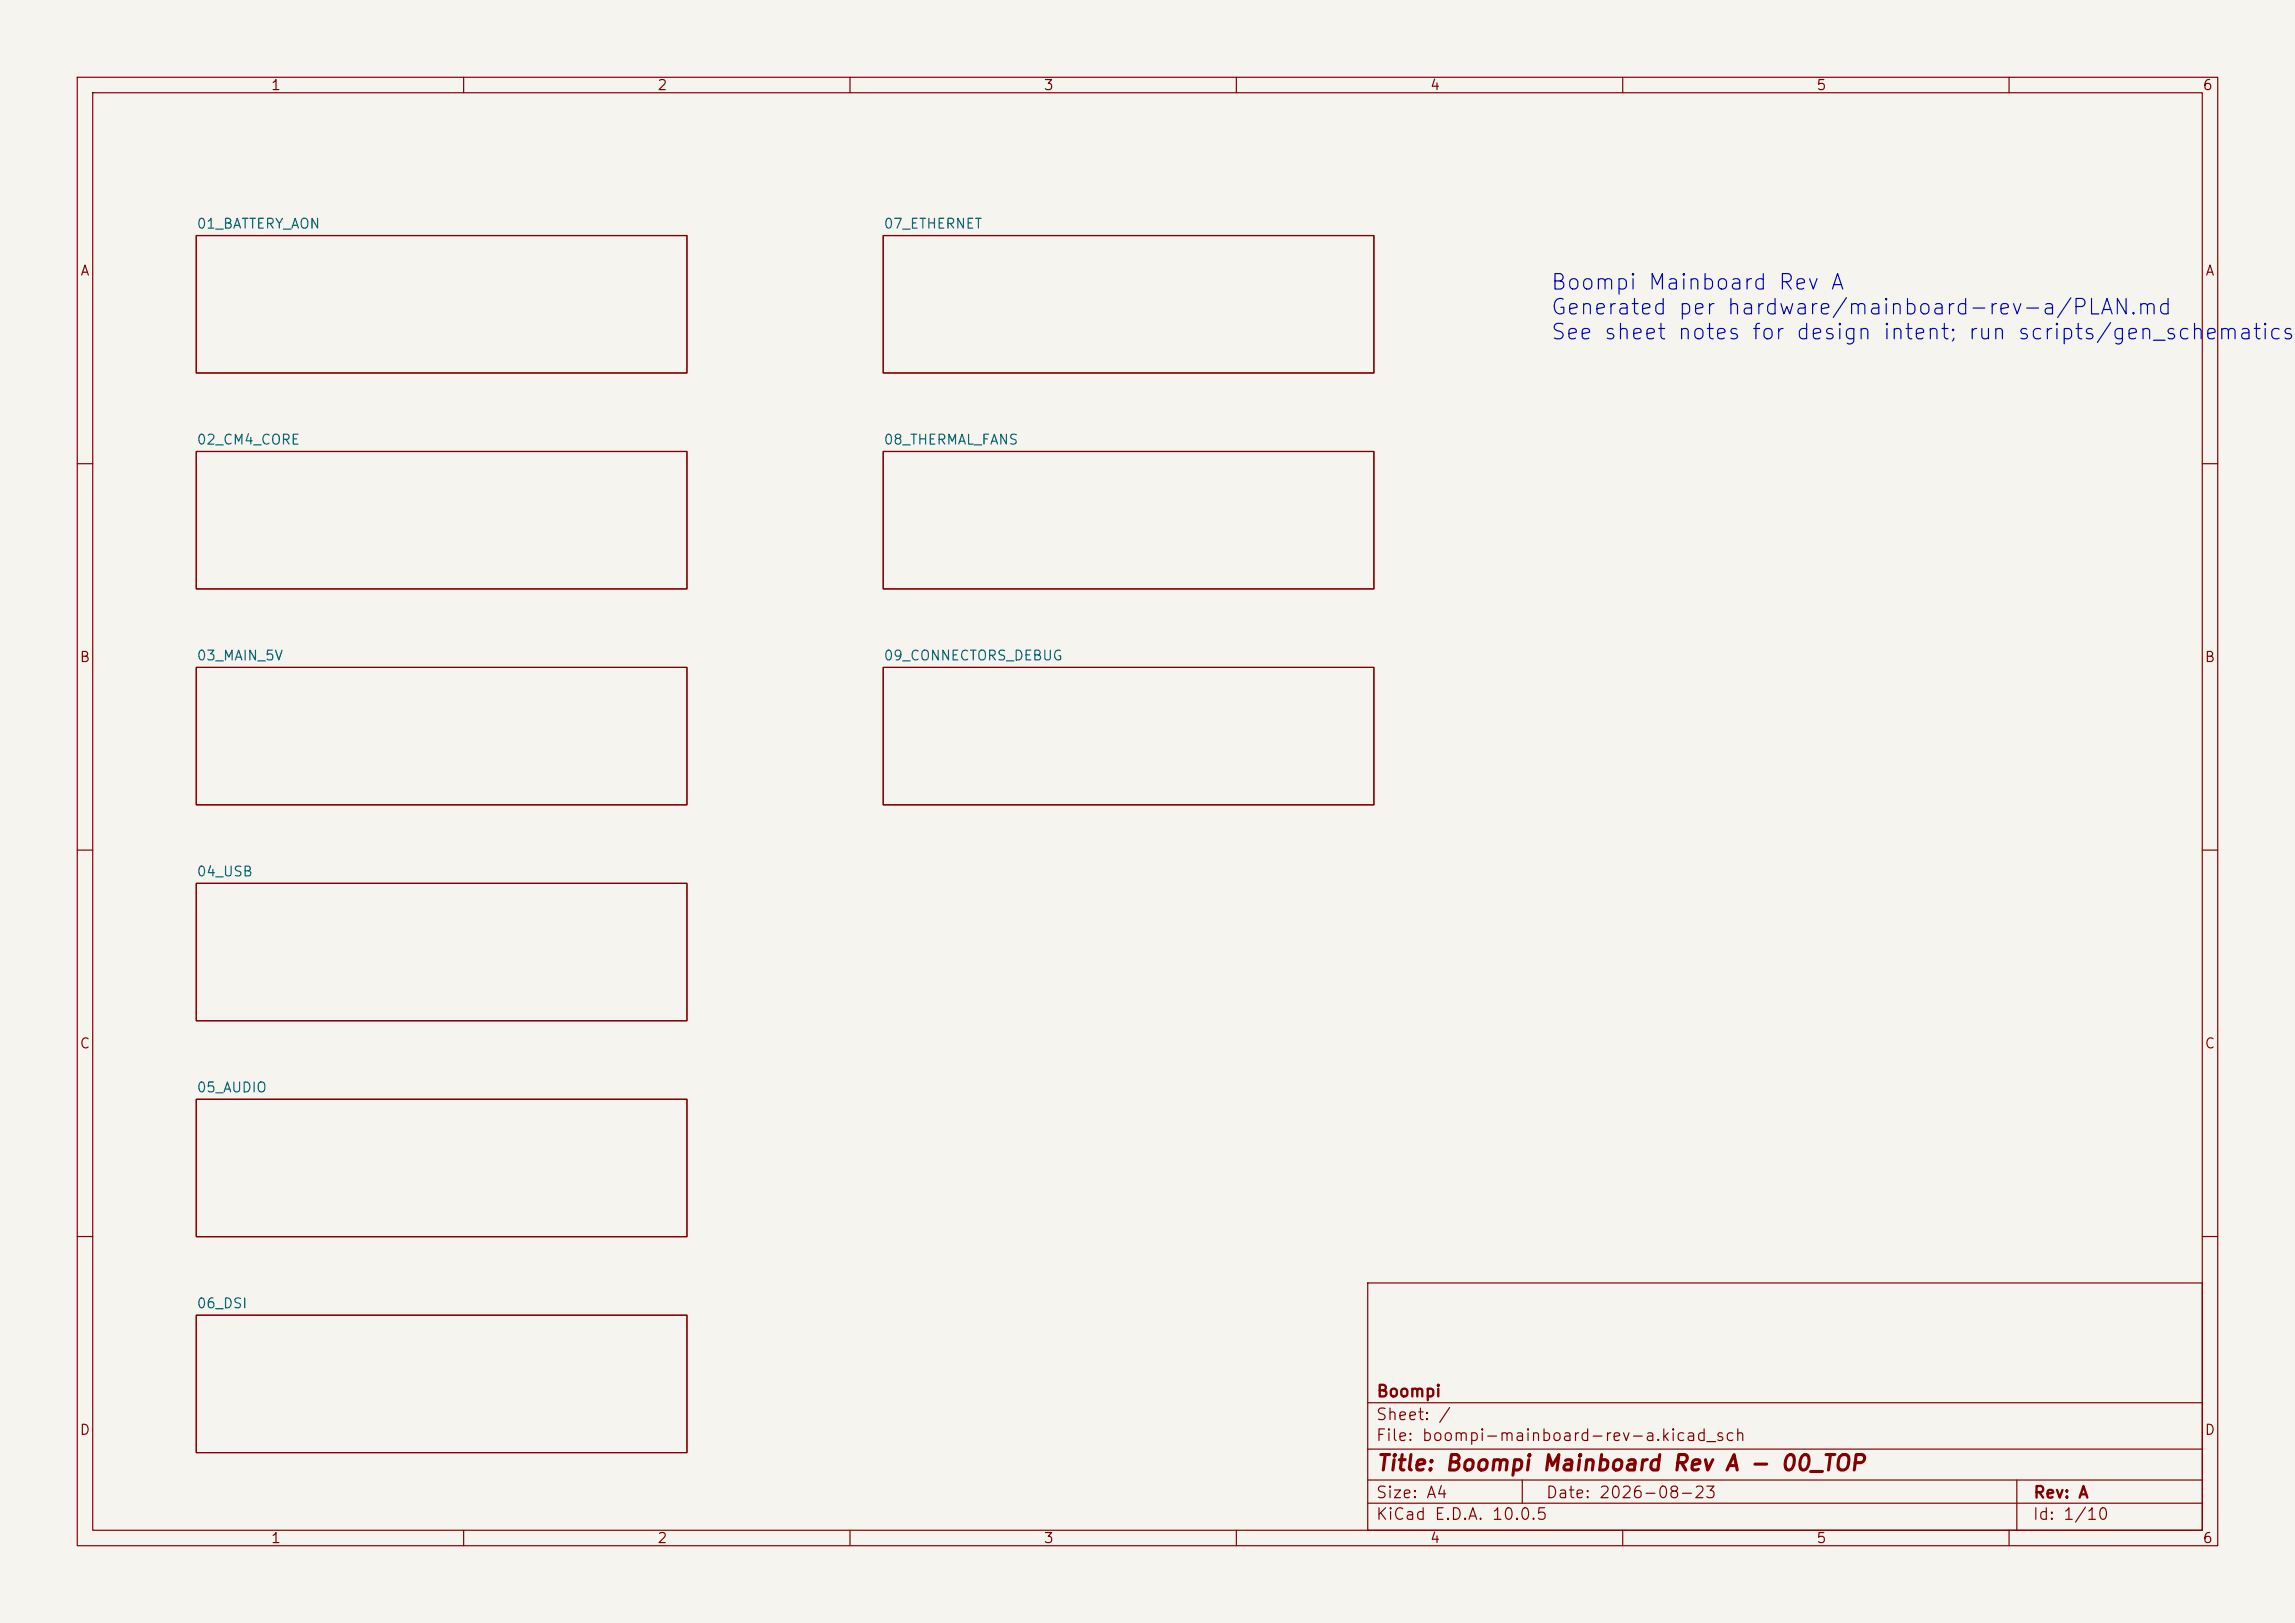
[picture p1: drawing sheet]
<svg xmlns="http://www.w3.org/2000/svg" width="297mm" height="210mm" viewBox="0 0 297 210" stroke-linecap="round" stroke-linejoin="round" font-family="sans-serif">
<defs><g id="words">
<g font-size="2" fill="#0000c2">
<text x="200.6" y="38">Boompi Mainboard Rev A</text>
<text x="200.6" y="41.2">Generated per hardware/mainboard-rev-a/PLAN.md</text>
<text x="200.6" y="44.4">See sheet notes for design intent; run scripts/gen_schematics.p</text>
</g>
<text font-size="2" fill="#840000" x="178" y="190.8">Title: Boompi Mainboard Rev A - 00_TOP</text>
<g font-size="1.5" fill="#840000">
<text x="178" y="184.1">Sheet: /</text>
<text x="178" y="181.1">Boompi</text>
<text x="178" y="186.8">File: boompi-mainboard-rev-a.kicad_sch</text>
<text x="178" y="197">KiCad E.D.A. 10.0.5</text>
<text x="178" y="194.2">Size: A4</text>
<text x="200" y="194.2">Date: 2026-08-23</text>
<text x="263" y="197">Id: 1/10</text>
<text x="263" y="194.2">Rev: A</text>
</g>
<g font-size="1.3" fill="#840000">
<text x="35" y="12">1</text>
<text x="85" y="12">2</text>
<text x="135" y="12">3</text>
<text x="185" y="12">4</text>
<text x="235" y="12">5</text>
<text x="285" y="12">6</text>
<text x="10.3" y="36">A</text>
<text x="285.3" y="36">A</text>
<text x="10.2" y="86">B</text>
<text x="285.2" y="86">B</text>
<text x="10.2" y="136">C</text>
<text x="285.2" y="136">C</text>
<text x="10.2" y="186">D</text>
<text x="285.2" y="186">D</text>
<text x="35" y="200">1</text>
<text x="85" y="200">2</text>
<text x="135" y="200">3</text>
<text x="185" y="200">4</text>
<text x="235" y="200">5</text>
<text x="285" y="200">6</text>
</g>
<g font-size="1.3" fill="#006464">
<text x="25.4" y="29.9">01_BATTERY_AON</text>
<text x="114.3" y="29.9">07_ETHERNET</text>
<text x="25.4" y="57.8">02_CM4_CORE</text>
<text x="114.3" y="57.8">08_THERMAL_FANS</text>
<text x="25.4" y="85.8">03_MAIN_5V</text>
<text x="114.3" y="85.8">09_CONNECTORS_DEBUG</text>
<text x="25.4" y="113.7">04_USB</text>
<text x="25.4" y="141.7">05_AUDIO</text>
<text x="25.4" y="169.6">06_DSI</text>
</g>
</g></defs>
<path d="M0 0h297v210h-297z" fill="#f5f4ef" stroke="#f5f4ef" stroke-width=".13"/>
<g fill="none" stroke="#840000" stroke-width=".15">
<path d="M10 10h277v190h-277zM12 12h273v186h-273zM60 10v2M110 10v2M160 10v2M210 10v2M260 10v2M25.4 30.5h63.5v17.8h-63.5zM114.3 30.5h63.5v17.8h-63.5zM25.4 58.4h63.5v17.8h-63.5zM114.3 58.4h63.5v17.8h-63.5zM10 60h2"/>
<path d="M285 60h2M25.4 86.4h63.5v17.7h-63.5zM114.3 86.4h63.5v17.7h-63.5zM10 110h2M25.4 114.3h63.5v17.8h-63.5zM285 110h2M25.4 142.2h63.5v17.8h-63.5zM10 160h2M25.4 170.2h63.5v17.8h-63.5zM177 166h108v32h-108zM285 160h2M60 198v2"/>
<path d="M110 198v2M160 198v2M177 194.5h108M177 191.5h108M177 187.5h108M177 181.5h108M197 191.5v3M210 198v2M260 198v2M261 191.5v6.5"/>
</g>
<use href="#words"/>
</svg>
